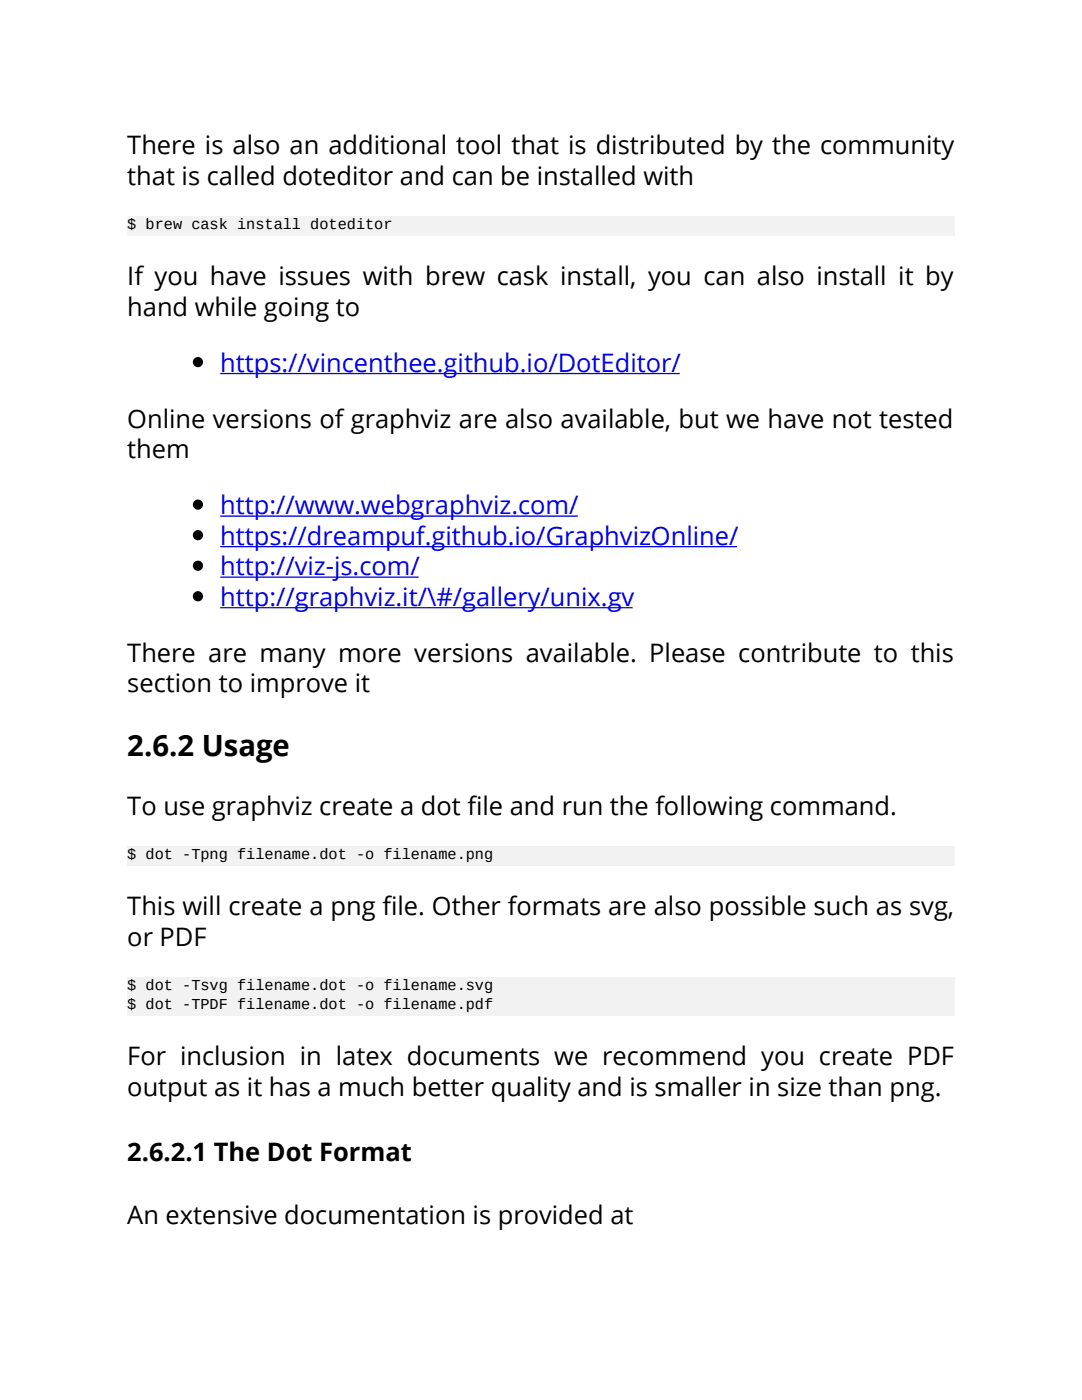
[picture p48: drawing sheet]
<svg xmlns="http://www.w3.org/2000/svg" width="216mm" height="279mm" viewBox="0 0 216 279" stroke-linecap="round" stroke-linejoin="round" font-family="sans-serif">
<defs><g id="words">
<text font-size="5.8" x="25.4" y="150.9">2.6.2 Usage</text>
<g font-size="5.1">
<text x="25.4" y="30.7">There is also an additional tool that is distributed by the community</text>
<text x="25.4" y="36.8">that is called doteditor and can be installed with</text>
<text x="25.4" y="56.9">If you have issues with brew cask install, you can also install it by</text>
<text x="25.4" y="63">hand while going to</text>
<text x="25.4" y="85.3">Online versions of graphviz are also available, but we have not tested</text>
<text x="25.4" y="91.4">them</text>
<text x="25.4" y="132.1">There are many more versions available. Please contribute to this</text>
<text x="25.4" y="138.2">section to improve it</text>
<text x="25.4" y="162.6">To use graphviz create a dot file and run the following command.</text>
<text x="25.4" y="182.6">This will create a png file. Other formats are also possible such as svg,</text>
<text x="25.4" y="188.7">or PDF</text>
<text x="25.4" y="212.6">For inclusion in latex documents we recommend you create PDF</text>
<text x="25.4" y="218.7">output as it has a much better quality and is smaller in size than png.</text>
<text x="25.4" y="231.6">2.6.2.1 The Dot Format</text>
<text x="25.4" y="244.3">An extensive documentation is provided at</text>
</g>
<g font-size="5.1" fill="#00e">
<text x="43.9" y="74.2">https://vincenthee.github.io/DotEditor/</text>
<text x="43.9" y="102.6">http://www.webgraphviz.com/</text>
<text x="43.9" y="108.7">https://dreampuf.github.io/GraphvizOnline/</text>
<text x="43.9" y="114.8">http://viz-js.com/</text>
<text x="43.9" y="120.9">http://graphviz.it/\#/gallery/unix.gv</text>
</g>
<g font-size="3">
<text x="25.4" y="45.7">$ brew cask install doteditor</text>
<text x="25.4" y="171.5">$ dot -Tpng filename.dot -o filename.png</text>
<text x="25.4" y="197.6">$ dot -Tsvg filename.dot -o filename.svg</text>
<text x="25.4" y="201.4">$ dot -TPDF filename.dot -o filename.pdf</text>
</g>
</g></defs>
<g fill="#f2f2f2">
<path d="M25.4 43.2h165.1v3.8h-165.1z"/>
<path d="M25.4 168.9h165.1v3.8h-165.1z"/>
<path d="M25.4 195.1h165.1v7.6h-165.1z"/>
</g>
<g fill="#000" stroke="#000" stroke-width=".25">
<circle cx="39.5" cy="72.3" r=".89"/>
<circle cx="39.5" cy="119" r=".89"/>
<circle cx="39.5" cy="106.8" r=".89"/>
<circle cx="39.5" cy="112.9" r=".89"/>
<circle cx="39.5" cy="100.7" r=".89"/>
</g>
<path d="M43.9 74.5h91.7zM43.9 103h71.4zM43.9 109.1h103.2zM43.9 115.2h39.7zM43.9 121.3h82.3z" fill="none" stroke="#00e" stroke-width=".25"/>
<g fill="#f2f2f2">
<path d="M25.4 43.2h52.8v3.5h-52.8z"/>
<path d="M25.4 168.9h73.2v3.6h-73.2z"/>
<path d="M25.4 195.1h73.2v3.5h-73.2z"/>
<path d="M25.4 198.9h73.2v3.5h-73.2z"/>
</g>
<use href="#words"/>
</svg>
